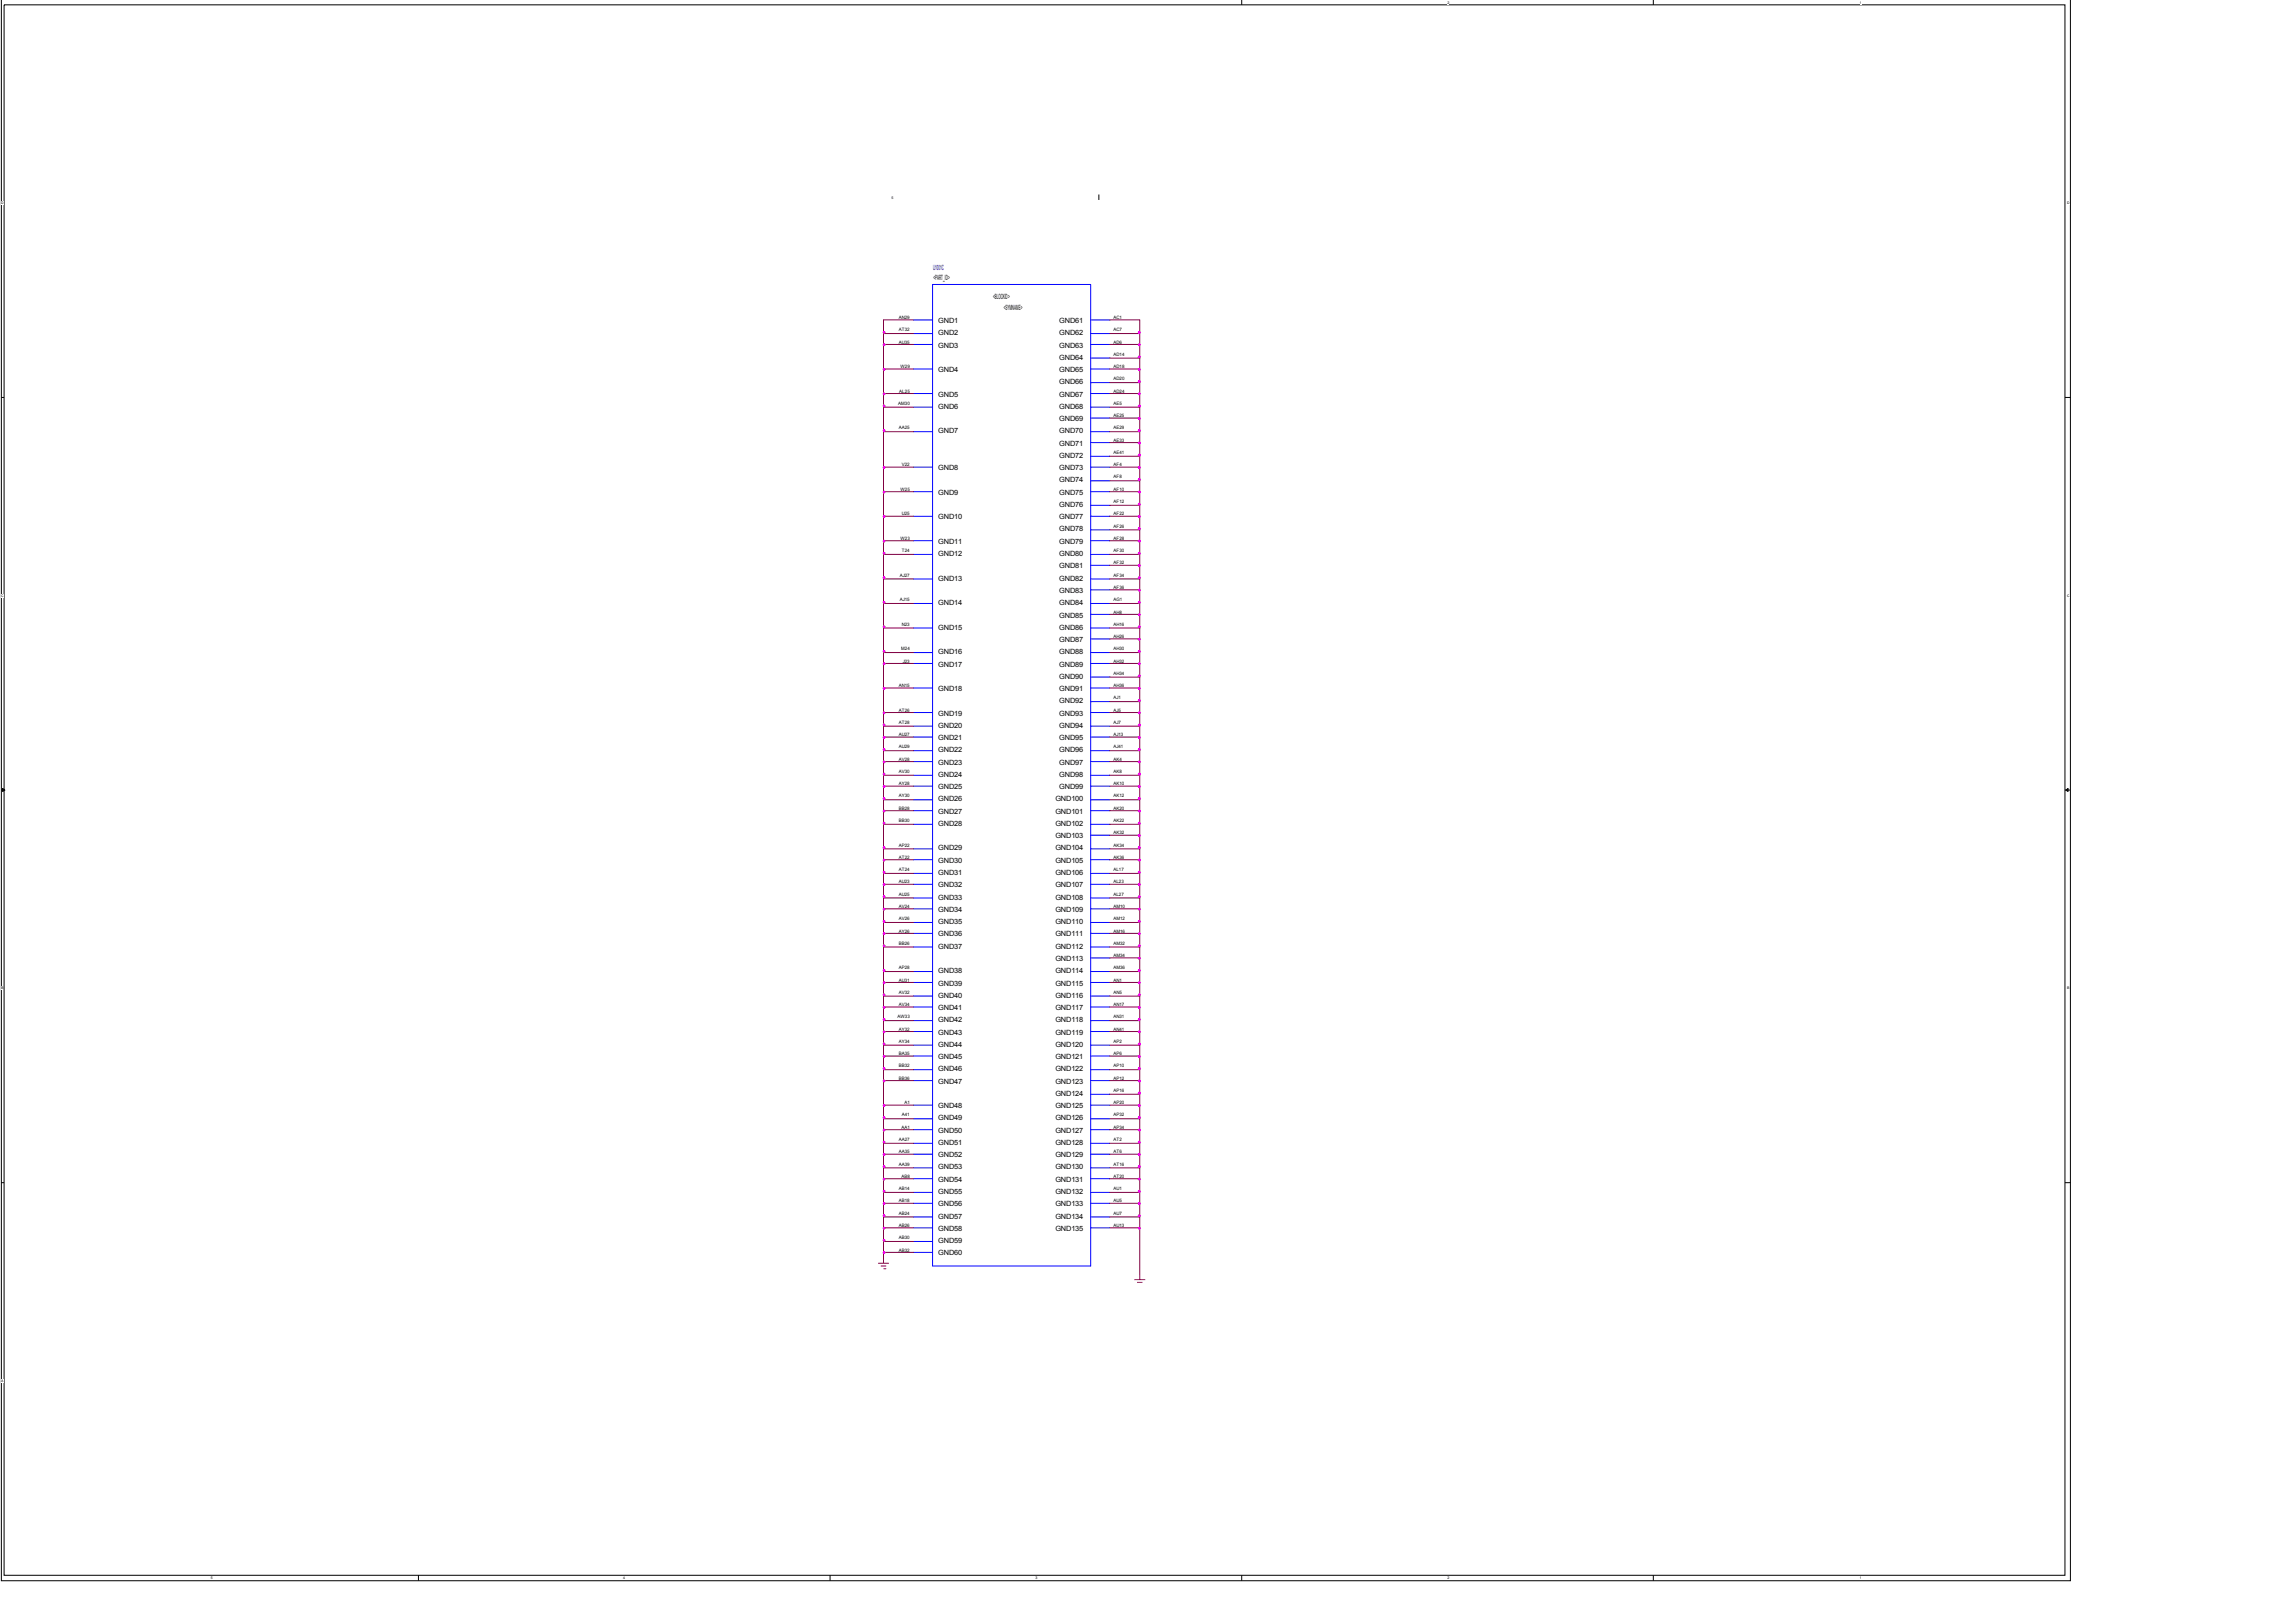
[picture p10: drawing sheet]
<svg xmlns="http://www.w3.org/2000/svg" width="297mm" height="210mm" viewBox="0 0 297 210" stroke-linecap="round" stroke-linejoin="round" font-family="sans-serif">
<defs><g id="words">
<text font-size=".9" fill="#000080" x="120.8" y="35">U1001C</text>
<g font-size=".9">
<text x="120.8" y="36.2">&lt;PART_ID&gt;</text>
<text x="121.4" y="41.8">GND1</text>
<text x="128.5" y="38.7">&lt;BLOCKID&gt;</text>
<text x="129.9" y="40.1">&lt;SYMNAME&gt;</text>
<text x="137.1" y="41.8">GND61</text>
<text x="121.4" y="43.4">GND2</text>
<text x="121.4" y="45">GND3</text>
<text x="137.1" y="43.4">GND62</text>
<text x="137.1" y="45">GND63</text>
<text x="137.1" y="46.5">GND64</text>
<text x="121.4" y="48.1">GND4</text>
<text x="121.4" y="51.3">GND5</text>
<text x="121.4" y="52.9">GND6</text>
<text x="137.1" y="48.1">GND65</text>
<text x="137.1" y="49.7">GND66</text>
<text x="137.1" y="51.3">GND67</text>
<text x="137.1" y="52.9">GND68</text>
<text x="121.4" y="56.1">GND7</text>
<text x="137.1" y="54.5">GND69</text>
<text x="137.1" y="56.1">GND70</text>
<text x="137.1" y="57.7">GND71</text>
<text x="137.1" y="59.2">GND72</text>
<text x="121.4" y="60.8">GND8</text>
<text x="121.4" y="64">GND9</text>
<text x="137.1" y="60.8">GND73</text>
<text x="137.1" y="62.4">GND74</text>
<text x="137.1" y="64">GND75</text>
<text x="137.1" y="65.6">GND76</text>
<text x="121.4" y="67.2">GND10</text>
<text x="121.4" y="70.4">GND11</text>
<text x="121.4" y="71.9">GND12</text>
<text x="137.1" y="67.2">GND77</text>
<text x="137.1" y="68.8">GND78</text>
<text x="137.1" y="70.4">GND79</text>
<text x="137.1" y="71.9">GND80</text>
<text x="121.4" y="75.1">GND13</text>
<text x="137.1" y="73.5">GND81</text>
<text x="137.1" y="75.1">GND82</text>
<text x="137.1" y="76.7">GND83</text>
<text x="121.4" y="78.3">GND14</text>
<text x="121.4" y="81.5">GND15</text>
<text x="137.1" y="78.3">GND84</text>
<text x="137.1" y="79.9">GND85</text>
<text x="137.1" y="81.5">GND86</text>
<text x="137.1" y="83.1">GND87</text>
<text x="121.4" y="84.6">GND16</text>
<text x="121.4" y="86.2">GND17</text>
<text x="121.4" y="89.4">GND18</text>
<text x="137.1" y="84.6">GND88</text>
<text x="137.1" y="86.2">GND89</text>
<text x="137.1" y="87.8">GND90</text>
<text x="137.1" y="89.4">GND91</text>
<text x="121.4" y="92.6">GND19</text>
<text x="121.4" y="94.2">GND20</text>
<text x="121.4" y="95.8">GND21</text>
<text x="137.1" y="91">GND92</text>
<text x="137.1" y="92.6">GND93</text>
<text x="137.1" y="94.2">GND94</text>
<text x="137.1" y="95.8">GND95</text>
<text x="121.4" y="97.3">GND22</text>
<text x="121.4" y="98.9">GND23</text>
<text x="121.4" y="100.5">GND24</text>
<text x="137.1" y="97.3">GND96</text>
<text x="137.1" y="98.9">GND97</text>
<text x="137.1" y="100.5">GND98</text>
<text x="121.4" y="102.1">GND25</text>
<text x="121.4" y="103.7">GND26</text>
<text x="121.4" y="105.3">GND27</text>
<text x="121.4" y="106.9">GND28</text>
<text x="136.6" y="103.7">GND100</text>
<text x="136.6" y="105.3">GND101</text>
<text x="136.6" y="106.9">GND102</text>
<text x="137.1" y="102.1">GND99</text>
<text x="121.4" y="110">GND29</text>
<text x="121.4" y="111.6">GND30</text>
<text x="121.4" y="113.2">GND31</text>
<text x="136.6" y="108.5">GND103</text>
<text x="136.6" y="110">GND104</text>
<text x="136.6" y="111.6">GND105</text>
<text x="136.6" y="113.2">GND106</text>
<text x="121.4" y="114.8">GND32</text>
<text x="121.4" y="116.4">GND33</text>
<text x="121.4" y="118">GND34</text>
<text x="121.4" y="119.6">GND35</text>
<text x="136.6" y="114.8">GND107</text>
<text x="136.6" y="116.4">GND108</text>
<text x="136.6" y="118">GND109</text>
<text x="136.6" y="119.6">GND110</text>
<text x="121.4" y="121.2">GND36</text>
<text x="121.4" y="122.7">GND37</text>
<text x="121.4" y="125.9">GND38</text>
<text x="136.6" y="121.2">GND111</text>
<text x="136.6" y="122.7">GND112</text>
<text x="136.6" y="124.3">GND113</text>
<text x="136.6" y="125.9">GND114</text>
<text x="121.4" y="127.5">GND39</text>
<text x="121.4" y="129.1">GND40</text>
<text x="121.4" y="130.7">GND41</text>
<text x="136.6" y="127.5">GND115</text>
<text x="136.6" y="129.1">GND116</text>
<text x="136.6" y="130.7">GND117</text>
<text x="121.4" y="132.3">GND42</text>
<text x="121.4" y="133.9">GND43</text>
<text x="121.4" y="135.4">GND44</text>
<text x="121.4" y="137">GND45</text>
<text x="136.6" y="132.3">GND118</text>
<text x="136.6" y="133.9">GND119</text>
<text x="136.6" y="135.4">GND120</text>
<text x="136.6" y="137">GND121</text>
<text x="121.4" y="138.6">GND46</text>
<text x="121.4" y="140.2">GND47</text>
<text x="121.4" y="143.4">GND48</text>
<text x="136.6" y="138.6">GND122</text>
<text x="136.6" y="140.2">GND123</text>
<text x="136.6" y="141.8">GND124</text>
<text x="136.6" y="143.4">GND125</text>
<text x="121.4" y="145">GND49</text>
<text x="121.4" y="146.6">GND50</text>
<text x="121.4" y="148.1">GND51</text>
<text x="121.4" y="149.7">GND52</text>
<text x="136.6" y="145">GND126</text>
<text x="136.6" y="146.6">GND127</text>
<text x="136.6" y="148.1">GND128</text>
<text x="136.6" y="149.7">GND129</text>
<text x="121.4" y="151.3">GND53</text>
<text x="121.4" y="152.9">GND54</text>
<text x="121.4" y="154.5">GND55</text>
<text x="136.6" y="151.3">GND130</text>
<text x="136.6" y="152.9">GND131</text>
<text x="136.6" y="154.5">GND132</text>
<text x="121.4" y="156.1">GND56</text>
<text x="121.4" y="157.7">GND57</text>
<text x="121.4" y="159.3">GND58</text>
<text x="121.4" y="160.8">GND59</text>
<text x="136.6" y="156.1">GND133</text>
<text x="136.6" y="157.7">GND134</text>
<text x="136.6" y="159.3">GND135</text>
<text x="121.4" y="162.4">GND60</text>
</g>
<g font-size=".6">
<text x="116.3" y="41.3">AN29</text>
<text x="144.1" y="41.3">AC1</text>
<text x="116.3" y="42.9">AT32</text>
<text x="116.3" y="44.5">AU35</text>
<text x="116.5" y="47.6">W29</text>
<text x="144.1" y="42.9">AC7</text>
<text x="144.1" y="44.5">AD6</text>
<text x="144.1" y="46">AD14</text>
<text x="144.1" y="47.6">AD18</text>
<text x="116.2" y="52.4">AM30</text>
<text x="116.4" y="50.8">AL25</text>
<text x="144.1" y="49.2">AD20</text>
<text x="144.1" y="50.8">AD24</text>
<text x="144.1" y="52.4">AE5</text>
<text x="144.1" y="54">AE25</text>
<text x="116.3" y="55.6">AA25</text>
<text x="144.1" y="55.6">AE29</text>
<text x="144.1" y="57.2">AE33</text>
<text x="144.1" y="58.7">AE41</text>
<text x="116.5" y="63.5">W25</text>
<text x="116.7" y="60.3">V22</text>
<text x="144.1" y="60.3">AF4</text>
<text x="144.1" y="61.9">AF8</text>
<text x="144.1" y="63.5">AF10</text>
<text x="144.1" y="65.1">AF12</text>
<text x="116.5" y="69.9">W23</text>
<text x="116.7" y="66.7">U25</text>
<text x="116.7" y="71.4">T24</text>
<text x="144.1" y="66.7">AF22</text>
<text x="144.1" y="68.3">AF26</text>
<text x="144.1" y="69.9">AF28</text>
<text x="144.1" y="71.4">AF30</text>
<text x="116.5" y="74.6">AJ27</text>
<text x="116.5" y="77.8">AJ15</text>
<text x="144.1" y="73">AF32</text>
<text x="144.1" y="74.6">AF34</text>
<text x="144.1" y="76.2">AF36</text>
<text x="144.1" y="77.8">AG1</text>
<text x="116.7" y="81">N23</text>
<text x="144.1" y="79.4">AH8</text>
<text x="144.1" y="81">AH16</text>
<text x="144.1" y="82.6">AH26</text>
<text x="116.3" y="88.9">AN15</text>
<text x="116.6" y="84.1">M24</text>
<text x="116.8" y="85.7">J23</text>
<text x="144.1" y="84.1">AH30</text>
<text x="144.1" y="85.7">AH32</text>
<text x="144.1" y="87.3">AH34</text>
<text x="144.1" y="88.9">AH36</text>
<text x="116.3" y="92.1">AT26</text>
<text x="116.3" y="93.7">AT28</text>
<text x="116.3" y="95.3">AU27</text>
<text x="144.1" y="90.5">AJ1</text>
<text x="144.1" y="92.1">AJ5</text>
<text x="144.1" y="93.7">AJ7</text>
<text x="144.1" y="95.3">AJ13</text>
<text x="116.3" y="96.8">AU29</text>
<text x="116.3" y="98.4">AV28</text>
<text x="116.3" y="100">AV30</text>
<text x="116.3" y="101.6">AY28</text>
<text x="144.1" y="96.8">AJ41</text>
<text x="144.1" y="98.4">AK4</text>
<text x="144.1" y="100">AK8</text>
<text x="144.1" y="101.6">AK10</text>
<text x="116.3" y="103.2">AY30</text>
<text x="116.3" y="104.8">BB28</text>
<text x="116.3" y="106.4">BB30</text>
<text x="144.1" y="103.2">AK12</text>
<text x="144.1" y="104.8">AK20</text>
<text x="144.1" y="106.4">AK22</text>
<text x="144.1" y="108">AK32</text>
<text x="116.3" y="109.5">AP22</text>
<text x="116.3" y="111.1">AT22</text>
<text x="116.3" y="112.7">AT24</text>
<text x="144.1" y="109.5">AK34</text>
<text x="144.1" y="111.1">AK36</text>
<text x="144.1" y="112.7">AL17</text>
<text x="116.3" y="114.3">AU23</text>
<text x="116.3" y="115.9">AU25</text>
<text x="116.3" y="117.5">AV24</text>
<text x="116.3" y="119.1">AV26</text>
<text x="144.1" y="114.3">AL23</text>
<text x="144.1" y="115.9">AL27</text>
<text x="144.1" y="117.5">AM10</text>
<text x="144.1" y="119.1">AM12</text>
<text x="116.3" y="120.7">AY26</text>
<text x="116.3" y="122.2">BB26</text>
<text x="116.3" y="125.4">AP28</text>
<text x="144.1" y="120.7">AM16</text>
<text x="144.1" y="122.2">AM32</text>
<text x="144.1" y="123.8">AM34</text>
<text x="144.1" y="125.4">AM36</text>
<text x="116.2" y="131.8">AW33</text>
<text x="116.3" y="127">AU31</text>
<text x="116.3" y="128.6">AV32</text>
<text x="116.3" y="130.2">AV34</text>
<text x="144.1" y="127">AN1</text>
<text x="144.1" y="128.6">AN5</text>
<text x="144.1" y="130.2">AN17</text>
<text x="144.1" y="131.8">AN31</text>
<text x="116.3" y="133.4">AY32</text>
<text x="116.3" y="134.9">AY34</text>
<text x="116.3" y="136.5">BA35</text>
<text x="144.1" y="133.4">AN41</text>
<text x="144.1" y="134.9">AP2</text>
<text x="144.1" y="136.5">AP6</text>
<text x="116.3" y="138.1">BB32</text>
<text x="116.3" y="139.7">BB36</text>
<text x="117" y="142.9">A1</text>
<text x="144.1" y="138.1">AP10</text>
<text x="144.1" y="139.7">AP12</text>
<text x="144.1" y="141.3">AP16</text>
<text x="144.1" y="142.9">AP20</text>
<text x="116.3" y="147.6">AA27</text>
<text x="116.3" y="149.2">AA35</text>
<text x="116.7" y="146.1">AA1</text>
<text x="116.7" y="144.5">A41</text>
<text x="144.1" y="144.5">AP32</text>
<text x="144.1" y="146.1">AP34</text>
<text x="144.1" y="147.6">AT2</text>
<text x="144.1" y="149.2">AT6</text>
<text x="116.3" y="150.8">AA39</text>
<text x="116.3" y="154">AB14</text>
<text x="116.3" y="155.6">AB18</text>
<text x="116.7" y="152.4">AB8</text>
<text x="144.1" y="150.8">AT16</text>
<text x="144.1" y="152.4">AT20</text>
<text x="144.1" y="154">AU1</text>
<text x="144.1" y="155.6">AU5</text>
<text x="116.3" y="157.2">AB24</text>
<text x="116.3" y="158.8">AB26</text>
<text x="116.3" y="160.3">AB30</text>
<text x="116.3" y="161.9">AB32</text>
<text x="144.1" y="157.2">AU7</text>
<text x="144.1" y="158.8">AU13</text>
</g>
<g font-size=".5">
<text x="187.3" y=".5">2</text>
<text x="240.7" y=".5">1</text>
<text x=".2" y="26.4">D</text>
<text x="115.4" y="25.7">5</text>
<text x="267.5" y="26.4">D</text>
<text x=".2" y="77.2">C</text>
<text x="267.5" y="77.2">C</text>
<text x=".2" y="128">B</text>
<text x="267.5" y="128">B</text>
<text x=".2" y="178.8">A</text>
<text x="27.3" y="204.3">5</text>
<text x="80.6" y="204.3">4</text>
<text x="134" y="204.3">3</text>
<text x="187.3" y="204.3">2</text>
<text x="240.7" y="204.3">1</text>
</g>
</g></defs>
<path d="M.2 -.1v204.6h267.7v-204.6M.5 .6h266.7v203.2h-266.7z" fill="none" stroke="#000" stroke-width=".13"/>
<g fill="#fff">
<path d="M115.4 25.3h.2v.5h-.2z"/>
<path d="M27.3 203.9h.2v.5h-.2z"/>
</g>
<path d="M142.2 25.2v.7M54.2 203.8v.7" fill="none" stroke="#000" stroke-width=".13"/>
<path d="M80.6 203.9h.3v.5h-.3z" fill="#fff"/>
<path d="M107.4 203.8v.7" fill="none" stroke="#000" stroke-width=".13"/>
<path d="M134 203.9h.2v.5h-.2z" fill="#fff"/>
<path d="M160.7 -.1v.7M160.7 203.8v.7" fill="none" stroke="#000" stroke-width=".13"/>
<g fill="#fff">
<path d="M187.3 .1h.2v.5h-.2z"/>
<path d="M187.3 203.9h.2v.5h-.2z"/>
</g>
<path d="M214 -.1v.7M214 203.8v.7" fill="none" stroke="#000" stroke-width=".13"/>
<g fill="#fff">
<path d="M240.7 .1h.2v.5h-.2z"/>
<path d="M240.7 203.9h.2v.5h-.2z"/>
<path d="M.2 26h.3v.5h-.3z"/>
<path d="M267.5 26h.3v.5h-.3z"/>
<path d="M.2 76.8h.3v.5h-.3z"/>
<path d="M267.5 76.8h.3v.5h-.3z"/>
</g>
<path d="M.2 51.4h.3M267.2 51.4h.7" fill="none" stroke="#000" stroke-width=".13"/>
<g fill="#fff">
<path d="M.2 127.6h.2v.5h-.2z"/>
<path d="M267.5 127.6h.3v.5h-.3z"/>
</g>
<path d="M.2 102.2h.3M267.2 102.2h.7" fill="none" stroke="#000" stroke-width=".13"/>
<path d="M.3 102l.3 .2-.3 .2zM267.3 102.2l.3-.2v.4z" fill="#000" stroke="#000" stroke-width=".13"/>
<path d="M.2 178.4h.3v.5h-.3z" fill="#fff"/>
<path d="M.2 153h.3M267.2 153h.7" fill="none" stroke="#000" stroke-width=".13"/>
<g fill="none" stroke="#f00" stroke-width=".13">
<path d="M118.2 41.4h.1M118.2 43.2h.1M118.2 44.6h.1M118.2 47.7h.1M118.2 50.9h.1M118.2 52.7h.1M118.2 55.9h.1M143.6 41.4h.1M143.6 43.2h.1M143.6 44.6h.1M143.6 46.3h.1M143.6 47.7h.1"/>
<path d="M143.6 49.5h.1M143.6 50.9h.1M143.6 52.7h.1M143.6 54.1h.1M143.6 55.9h.1M143.6 57.3h.1M143.6 59h.1M118.2 60.4h.1M118.2 63.6h.1M118.2 66.8h.1M118.2 70h.1M118.2 71.7h.1"/>
<path d="M118.2 74.9h.1M118.2 78.1h.1M143.6 60.4h.1M143.6 62.2h.1M143.6 63.6h.1M143.6 65.4h.1M143.6 66.8h.1M143.6 68.6h.1M143.6 70h.1M143.6 71.7h.1M143.6 73.1h.1M143.6 74.9h.1"/>
<path d="M143.6 76.3h.1M143.6 78.1h.1M143.6 79.5h.1M118.2 81.3h.1M118.2 84.4h.1M118.2 85.8h.1M118.2 89h.1M118.2 92.2h.1M118.2 94h.1M118.2 95.4h.1M118.2 97.1h.1M118.2 98.5h.1"/>
<path d="M143.6 81.3h.1M143.6 82.7h.1M143.6 84.4h.1M143.6 85.8h.1M143.6 87.6h.1M143.6 89h.1M143.6 90.8h.1M143.6 92.2h.1M143.6 94h.1M143.6 95.4h.1M143.6 97.1h.1M143.6 98.5h.1"/>
<path d="M118.2 100.3h.1M118.2 101.7h.1M118.2 103.5h.1M118.2 104.9h.1M118.2 106.7h.1M118.2 109.8h.1M118.2 111.2h.1M118.2 113h.1M118.2 114.4h.1M118.2 116.2h.1M118.2 117.6h.1M118.2 119.4h.1"/>
<path d="M143.6 100.3h.1M143.6 101.7h.1M143.6 103.5h.1M143.6 104.9h.1M143.6 106.7h.1M143.6 108.1h.1M143.6 109.8h.1M143.6 111.2h.1M143.6 113h.1M143.6 114.4h.1M143.6 116.2h.1M143.6 117.6h.1"/>
<path d="M143.6 119.4h.1M118.2 120.8h.1M118.2 122.5h.1M118.2 125.7h.1M118.2 127.1h.1M118.2 128.9h.1M118.2 130.3h.1M118.2 132.1h.1M118.2 133.5h.1M118.2 135.2h.1M118.2 136.6h.1M118.2 138.4h.1"/>
<path d="M118.2 139.8h.1M143.6 120.8h.1M143.6 122.5h.1M143.6 123.9h.1M143.6 125.7h.1M143.6 127.1h.1M143.6 128.9h.1M143.6 130.3h.1M143.6 132.1h.1M143.6 133.5h.1M143.6 135.2h.1M143.6 136.6h.1"/>
<path d="M143.6 138.4h.1M143.6 139.8h.1M118.2 143h.1M118.2 144.8h.1M118.2 146.2h.1M118.2 147.9h.1M118.2 149.3h.1M118.2 151.1h.1M118.2 152.5h.1M118.2 154.3h.1M118.2 155.7h.1M118.2 157.5h.1"/>
<path d="M118.2 158.9h.1M143.6 141.6h.1M143.6 143h.1M143.6 144.8h.1M143.6 146.2h.1M143.6 147.9h.1M143.6 149.3h.1M143.6 151.1h.1M143.6 152.5h.1M143.6 154.3h.1M143.6 155.7h.1M143.6 157.5h.1"/>
<path d="M143.6 158.9h.1M113.6 163.5h1.4M114 163.8h.7M114.3 162.8v.7M114.3 164.2h.4M118.2 160.6h.1M118.2 162h.1M146.8 165.6h1.4M147.1 165.9h.7M147.5 164.9v.7M147.5 166.3h.1"/>
</g>
<g fill="none" stroke="#00f" stroke-width=".13">
<path d="M120.7 36.8h20.4v127h-20.4zM118.2 41.4h2.5M118.2 43.2h2.5M118.2 44.6h2.5M118.2 47.7h2.5M118.2 50.9h2.5M118.2 52.7h2.5M118.2 55.9h2.5M141.1 41.4h2.5M141.1 43.2h2.5M141.1 44.6h2.5M141.1 46.3h2.5"/>
<path d="M141.1 47.7h2.5M141.1 49.5h2.5M141.1 50.9h2.5M141.1 52.7h2.5M141.1 54.1h2.5M141.1 55.9h2.5M141.1 57.3h2.5M141.1 59h2.5M118.2 60.4h2.5M118.2 63.6h2.5M118.2 66.8h2.5M118.2 70h2.5"/>
<path d="M118.2 71.7h2.5M118.2 74.9h2.5M118.2 78.1h2.5M141.1 60.4h2.5M141.1 62.2h2.5M141.1 63.6h2.5M141.1 65.4h2.5M141.1 66.8h2.5M141.1 68.6h2.5M141.1 70h2.5M141.1 71.7h2.5M141.1 73.1h2.5"/>
<path d="M141.1 74.9h2.5M141.1 76.3h2.5M141.1 78.1h2.5M141.1 79.5h2.5M118.2 81.3h2.5M118.2 84.4h2.5M118.2 85.8h2.5M118.2 89h2.5M118.2 92.2h2.5M118.2 94h2.5M118.2 95.4h2.5M118.2 97.1h2.5"/>
<path d="M118.2 98.5h2.5M141.1 81.3h2.5M141.1 82.7h2.5M141.1 84.4h2.5M141.1 85.8h2.5M141.1 87.6h2.5M141.1 89h2.5M141.1 90.8h2.5M141.1 92.2h2.5M141.1 94h2.5M141.1 95.4h2.5M141.1 97.1h2.5"/>
<path d="M141.1 98.5h2.5M118.2 100.3h2.5M118.2 101.7h2.5M118.2 103.5h2.5M118.2 104.9h2.5M118.2 106.7h2.5M118.2 109.8h2.5M118.2 111.2h2.5M118.2 113h2.5M118.2 114.4h2.5M118.2 116.2h2.5M118.2 117.6h2.5"/>
<path d="M118.2 119.4h2.5M141.1 100.3h2.5M141.1 101.7h2.5M141.1 103.5h2.5M141.1 104.9h2.5M141.1 106.7h2.5M141.1 108.1h2.5M141.1 109.8h2.5M141.1 111.2h2.5M141.1 113h2.5M141.1 114.4h2.5M141.1 116.2h2.5"/>
<path d="M141.1 117.6h2.5M141.1 119.4h2.5M118.2 120.8h2.5M118.2 122.5h2.5M118.2 125.7h2.5M118.2 127.1h2.5M118.2 128.9h2.5M118.2 130.3h2.5M118.2 132.1h2.5M118.2 133.5h2.5M118.2 135.2h2.5M118.2 136.6h2.5"/>
<path d="M118.2 138.4h2.5M118.2 139.8h2.5M141.1 120.8h2.5M141.1 122.5h2.5M141.1 123.9h2.5M141.1 125.7h2.5M141.1 127.1h2.5M141.1 128.9h2.5M141.1 130.3h2.5M141.1 132.1h2.5M141.1 133.5h2.5M141.1 135.2h2.5"/>
<path d="M141.1 136.6h2.5M141.1 138.4h2.5M141.1 139.8h2.5M118.2 143h2.5M118.2 144.8h2.5M118.2 146.2h2.5M118.2 147.9h2.5M118.2 149.3h2.5M118.2 151.1h2.5M118.2 152.5h2.5M118.2 154.3h2.5M118.2 155.7h2.5"/>
<path d="M118.2 157.5h2.5M118.2 158.9h2.5M141.1 141.6h2.5M141.1 143h2.5M141.1 144.8h2.5M141.1 146.2h2.5M141.1 147.9h2.5M141.1 149.3h2.5M141.1 151.1h2.5M141.1 152.5h2.5M141.1 154.3h2.5M141.1 155.7h2.5"/>
<path d="M141.1 157.5h2.5M141.1 158.9h2.5M118.2 160.6h2.5M118.2 162h2.5"/>
</g>
<g fill="none" stroke="#800040" stroke-width=".13">
<path d="M114.3 43.2h3.9M114.3 44.6h3.9M114.3 47.7h3.9M114.3 50.9h3.9M114.3 52.7h3.9M114.3 55.9h3.9M114.3 43.2v1.4M114.3 44.6v3.1M114.3 47.7v3.2M114.3 50.9v1.8M114.3 52.7v3.2M114.3 55.9v4.5"/>
<path d="M118.2 41.4h-3.9v1.8M143.6 41.4h3.9v1.8M143.6 43.2h3.9M143.6 44.6h3.9M143.6 46.3h3.9M143.6 47.7h3.9M143.6 49.5h3.9M143.6 50.9h3.9M143.6 52.7h3.9M143.6 54.1h3.9M143.6 55.9h3.9M143.6 57.3h3.9"/>
<path d="M143.6 59h3.9M147.5 43.2v1.4M147.5 44.6v1.7M147.5 46.3v1.4M147.5 47.7v1.8M147.5 49.5v1.4M147.5 50.9v1.8M147.5 52.7v1.4M147.5 54.1v1.8M147.5 55.9v1.4M147.5 57.3v1.7M147.5 59v1.4"/>
<path d="M114.3 60.4h3.9M114.3 63.6h3.9M114.3 66.8h3.9M114.3 70h3.9M114.3 71.7h3.9M114.3 74.9h3.9M114.3 78.1h3.9M114.3 60.4v3.2M114.3 63.6v3.2M114.3 66.8v3.2M114.3 70v1.7M114.3 71.7v3.2"/>
<path d="M114.3 74.9v3.2M114.3 78.1v3.2M143.6 60.4h3.9M143.6 62.2h3.9M143.6 63.6h3.9M143.6 65.4h3.9M143.6 66.8h3.9M143.6 68.6h3.9M143.6 70h3.9M143.6 71.7h3.9M143.6 73.1h3.9M143.6 74.9h3.9"/>
<path d="M143.6 76.3h3.9M143.6 78.1h3.9M143.6 79.5h3.9M147.5 60.4v1.8M147.5 62.2v1.4M147.5 63.6v1.8M147.5 65.4v1.4M147.5 66.8v1.8M147.5 68.6v1.4M147.5 70v1.7M147.5 71.7v1.4M147.5 73.1v1.8"/>
<path d="M147.5 74.9v1.4M147.5 76.3v1.8M147.5 78.1v1.4M147.5 79.5v1.8M114.3 81.3h3.9M114.3 84.4h3.9M114.3 85.8h3.9M114.3 89h3.9M114.3 92.2h3.9M114.3 94h3.9M114.3 95.4h3.9M114.3 97.1h3.9"/>
<path d="M114.3 98.5h3.9M114.3 81.3v3.1M114.3 84.4v1.4M114.3 85.8v3.2M114.3 89v3.2M114.3 92.2v1.8M114.3 94v1.4M114.3 95.4v1.7M114.3 97.1v1.4M114.3 98.5v1.8M143.6 81.3h3.9M143.6 82.7h3.9"/>
<path d="M143.6 84.4h3.9M143.6 85.8h3.9M143.6 87.6h3.9M143.6 89h3.9M143.6 90.8h3.9M143.6 92.2h3.9M143.6 94h3.9M143.6 95.4h3.9M143.6 97.1h3.9M143.6 98.5h3.9M147.5 81.3v1.4M147.5 82.7v1.7"/>
<path d="M147.5 84.4v1.4M147.5 85.8v1.8M147.5 87.6v1.4M147.5 89v1.8M147.5 90.8v1.4M147.5 92.2v1.8M147.5 94v1.4M147.5 95.4v1.7M147.5 97.1v1.4M147.5 98.5v1.8M114.3 100.3h3.9M114.3 101.7h3.9"/>
<path d="M114.3 103.5h3.9M114.3 104.9h3.9M114.3 106.7h3.9M114.3 109.8h3.9M114.3 111.2h3.9M114.3 113h3.9M114.3 114.4h3.9M114.3 116.2h3.9M114.3 117.6h3.9M114.3 119.4h3.9M114.3 100.3v1.4M114.3 101.7v1.8"/>
<path d="M114.3 103.5v1.4M114.3 104.9v1.8M114.3 106.7v3.1M114.3 109.8v1.4M114.3 111.2v1.8M114.3 113v1.4M114.3 114.4v1.8M114.3 116.2v1.4M114.3 117.6v1.8M114.3 119.4v1.4M143.6 100.3h3.9M143.6 101.7h3.9"/>
<path d="M143.6 103.5h3.9M143.6 104.9h3.9M143.6 106.7h3.9M143.6 108.1h3.9M143.6 109.8h3.9M143.6 111.2h3.9M143.6 113h3.9M143.6 114.4h3.9M143.6 116.2h3.9M143.6 117.6h3.9M143.6 119.4h3.9M147.5 100.3v1.4"/>
<path d="M147.5 101.7v1.8M147.5 103.5v1.4M147.5 104.9v1.8M147.5 106.7v1.4M147.5 108.1v1.7M147.5 109.8v1.4M147.5 111.2v1.8M147.5 113v1.4M147.5 114.4v1.8M147.5 116.2v1.4M147.5 117.6v1.8M147.5 119.4v1.4"/>
<path d="M114.3 120.8h3.9M114.3 122.5h3.9M114.3 125.7h3.9M114.3 127.1h3.9M114.3 128.9h3.9M114.3 130.3h3.9M114.3 132.1h3.9M114.3 133.5h3.9M114.3 135.2h3.9M114.3 136.6h3.9M114.3 138.4h3.9M114.3 139.8h3.9"/>
<path d="M114.3 120.8v1.7M114.3 122.5v3.2M114.3 125.7v1.4M114.3 127.1v1.8M114.3 128.9v1.4M114.3 130.3v1.8M114.3 132.1v1.4M114.3 133.5v1.7M114.3 135.2v1.4M114.3 136.6v1.8M114.3 138.4v1.4M114.3 139.8v3.2"/>
<path d="M143.6 120.8h3.9M143.6 122.5h3.9M143.6 123.9h3.9M143.6 125.7h3.9M143.6 127.1h3.9M143.6 128.9h3.9M143.6 130.3h3.9M143.6 132.1h3.9M143.6 139.8h3.9M143.6 138.4h3.9M143.6 136.6h3.9M143.6 135.2h3.9"/>
<path d="M143.6 133.5h3.9M147.5 120.8v1.7M147.5 122.5v1.4M147.5 123.9v1.8M147.5 125.7v1.4M147.5 127.1v1.8M147.5 128.9v1.4M147.5 130.3v1.8M147.5 132.1v1.4M147.5 139.8v1.8M147.5 138.4v1.4M147.5 136.6v1.8"/>
<path d="M147.5 135.2v1.4M147.5 133.5v1.7M114.3 143h3.9M114.3 144.8h3.9M114.3 146.2h3.9M114.3 147.9h3.9M114.3 149.3h3.9M114.3 151.1h3.9M114.3 152.5h3.9M114.3 154.3h3.9M114.3 155.7h3.9M114.3 157.5h3.9"/>
<path d="M114.3 158.9h3.9M114.3 143v1.8M114.3 144.8v1.4M114.3 146.2v1.7M114.3 147.9v1.4M114.3 149.3v1.8M114.3 151.1v1.4M114.3 152.5v1.8M114.3 154.3v1.4M114.3 155.7v1.8M114.3 157.5v1.4M114.3 158.9v1.7"/>
<path d="M143.6 158.9h3.9M143.6 157.5h3.9M143.6 155.7h3.9M143.6 154.3h3.9M143.6 152.5h3.9M143.6 151.1h3.9M143.6 149.3h3.9M143.6 147.9h3.9M143.6 146.2h3.9M143.6 144.8h3.9M143.6 143h3.9M143.6 141.6h3.9"/>
<path d="M147.5 158.9v6M147.5 157.5v1.4M147.5 155.7v1.8M147.5 154.3v1.4M147.5 152.5v1.8M147.5 151.1v1.4M147.5 149.3v1.8M147.5 147.9v1.4M147.5 146.2v1.7M147.5 144.8v1.4M147.5 143v1.8M147.5 141.6v1.4"/>
<path d="M114.3 160.6h3.9M114.3 162h3.9M114.3 160.6v1.4M114.3 162v.8"/>
</g>
<g fill="#f0f" stroke="#f0f" stroke-width=".13">
<circle cx="114.4" cy="43" r=".11"/>
<circle cx="114.4" cy="47.8" r=".11"/>
<circle cx="114.4" cy="44.6" r=".11"/>
<circle cx="114.4" cy="52.5" r=".11"/>
<circle cx="114.4" cy="51" r=".11"/>
<circle cx="114.4" cy="60.5" r=".11"/>
<circle cx="114.4" cy="55.7" r=".11"/>
<circle cx="114.4" cy="66.8" r=".11"/>
<circle cx="114.4" cy="63.7" r=".11"/>
<circle cx="114.4" cy="71.6" r=".11"/>
<circle cx="114.4" cy="70" r=".11"/>
<circle cx="114.4" cy="77.9" r=".11"/>
<circle cx="114.4" cy="74.8" r=".11"/>
<circle cx="114.4" cy="84.3" r=".11"/>
<circle cx="114.4" cy="81.1" r=".11"/>
<circle cx="114.4" cy="85.9" r=".11"/>
<circle cx="114.4" cy="92.2" r=".11"/>
<circle cx="114.4" cy="89.1" r=".11"/>
<circle cx="114.4" cy="93.8" r=".11"/>
<circle cx="114.4" cy="97" r=".11"/>
<circle cx="114.4" cy="95.4" r=".11"/>
<circle cx="114.4" cy="98.6" r=".11"/>
<circle cx="114.4" cy="100.2" r=".11"/>
<circle cx="114.4" cy="103.3" r=".11"/>
<circle cx="114.4" cy="101.8" r=".11"/>
<circle cx="114.4" cy="104.9" r=".11"/>
<circle cx="114.4" cy="109.7" r=".11"/>
<circle cx="114.4" cy="106.5" r=".11"/>
<circle cx="114.4" cy="111.3" r=".11"/>
<circle cx="114.4" cy="112.9" r=".11"/>
<circle cx="114.4" cy="116" r=".11"/>
<circle cx="114.4" cy="114.5" r=".11"/>
<circle cx="114.4" cy="117.6" r=".11"/>
<circle cx="114.4" cy="119.2" r=".11"/>
<circle cx="114.4" cy="122.4" r=".11"/>
<circle cx="114.4" cy="120.8" r=".11"/>
<circle cx="114.4" cy="125.6" r=".11"/>
<circle cx="114.4" cy="128.7" r=".11"/>
<circle cx="114.4" cy="127.2" r=".11"/>
<circle cx="114.4" cy="130.3" r=".11"/>
<circle cx="114.4" cy="131.9" r=".11"/>
<circle cx="114.4" cy="135.1" r=".11"/>
<circle cx="114.4" cy="133.5" r=".11"/>
<circle cx="114.4" cy="136.7" r=".11"/>
<circle cx="114.4" cy="138.3" r=".11"/>
<circle cx="114.4" cy="143" r=".11"/>
<circle cx="114.4" cy="139.9" r=".11"/>
<circle cx="114.4" cy="144.6" r=".11"/>
<circle cx="114.4" cy="147.8" r=".11"/>
<circle cx="114.4" cy="146.2" r=".11"/>
<circle cx="114.4" cy="149.4" r=".11"/>
<circle cx="114.4" cy="151" r=".11"/>
<circle cx="114.4" cy="154.1" r=".11"/>
<circle cx="114.4" cy="152.6" r=".11"/>
<circle cx="114.4" cy="157.3" r=".11"/>
<circle cx="114.4" cy="155.7" r=".11"/>
<circle cx="114.4" cy="160.5" r=".11"/>
<circle cx="114.4" cy="158.9" r=".11"/>
<circle cx="114.4" cy="162.1" r=".11"/>
<circle cx="147.4" cy="43" r=".11"/>
<circle cx="147.4" cy="44.6" r=".11"/>
<circle cx="147.4" cy="46.2" r=".11"/>
<circle cx="147.4" cy="47.8" r=".11"/>
<circle cx="147.4" cy="49.4" r=".11"/>
<circle cx="147.4" cy="52.5" r=".11"/>
<circle cx="147.4" cy="51" r=".11"/>
<circle cx="147.4" cy="54.1" r=".11"/>
<circle cx="147.4" cy="55.7" r=".11"/>
<circle cx="147.4" cy="58.9" r=".11"/>
<circle cx="147.4" cy="57.3" r=".11"/>
<circle cx="147.4" cy="60.5" r=".11"/>
<circle cx="147.4" cy="62.1" r=".11"/>
<circle cx="147.4" cy="65.2" r=".11"/>
<circle cx="147.4" cy="63.7" r=".11"/>
<circle cx="147.4" cy="66.8" r=".11"/>
<circle cx="147.4" cy="68.4" r=".11"/>
<circle cx="147.4" cy="71.6" r=".11"/>
<circle cx="147.4" cy="70" r=".11"/>
<circle cx="147.4" cy="73.2" r=".11"/>
<circle cx="147.4" cy="74.8" r=".11"/>
<circle cx="147.4" cy="77.9" r=".11"/>
<circle cx="147.4" cy="76.4" r=".11"/>
<circle cx="147.4" cy="79.5" r=".11"/>
<circle cx="147.4" cy="81.1" r=".11"/>
<circle cx="147.4" cy="84.3" r=".11"/>
<circle cx="147.4" cy="82.7" r=".11"/>
<circle cx="147.4" cy="85.9" r=".11"/>
<circle cx="147.4" cy="87.5" r=".11"/>
<circle cx="147.4" cy="90.6" r=".11"/>
<circle cx="147.4" cy="89.1" r=".11"/>
<circle cx="147.4" cy="92.2" r=".11"/>
<circle cx="147.4" cy="93.8" r=".11"/>
<circle cx="147.4" cy="95.4" r=".11"/>
<circle cx="147.4" cy="97" r=".11"/>
<circle cx="147.4" cy="98.6" r=".11"/>
<circle cx="147.4" cy="100.2" r=".11"/>
<circle cx="147.4" cy="103.3" r=".11"/>
<circle cx="147.4" cy="101.8" r=".11"/>
<circle cx="147.4" cy="104.9" r=".11"/>
<circle cx="147.4" cy="106.5" r=".11"/>
<circle cx="147.4" cy="109.7" r=".11"/>
<circle cx="147.4" cy="108.1" r=".11"/>
<circle cx="147.4" cy="111.3" r=".11"/>
<circle cx="147.4" cy="112.9" r=".11"/>
<circle cx="147.4" cy="116" r=".11"/>
<circle cx="147.4" cy="114.5" r=".11"/>
<circle cx="147.4" cy="117.6" r=".11"/>
<circle cx="147.4" cy="119.2" r=".11"/>
<circle cx="147.4" cy="120.8" r=".11"/>
<circle cx="147.4" cy="122.4" r=".11"/>
<circle cx="147.4" cy="124" r=".11"/>
<circle cx="147.4" cy="125.6" r=".11"/>
<circle cx="147.4" cy="128.7" r=".11"/>
<circle cx="147.4" cy="127.2" r=".11"/>
<circle cx="147.4" cy="130.3" r=".11"/>
<circle cx="147.4" cy="131.9" r=".11"/>
<circle cx="147.4" cy="158.9" r=".11"/>
<circle cx="147.4" cy="157.3" r=".11"/>
<circle cx="147.4" cy="155.7" r=".11"/>
<circle cx="147.4" cy="154.1" r=".11"/>
<circle cx="147.4" cy="152.6" r=".11"/>
<circle cx="147.4" cy="151" r=".11"/>
<circle cx="147.4" cy="149.4" r=".11"/>
<circle cx="147.4" cy="146.2" r=".11"/>
<circle cx="147.4" cy="147.8" r=".11"/>
<circle cx="147.4" cy="144.6" r=".11"/>
<circle cx="147.4" cy="143" r=".11"/>
<circle cx="147.4" cy="141.4" r=".11"/>
<circle cx="147.4" cy="139.9" r=".11"/>
<circle cx="147.4" cy="138.3" r=".11"/>
<circle cx="147.4" cy="136.7" r=".11"/>
<circle cx="147.4" cy="135.1" r=".11"/>
<circle cx="147.4" cy="133.5" r=".11"/>
</g>
<use href="#words"/>
</svg>
